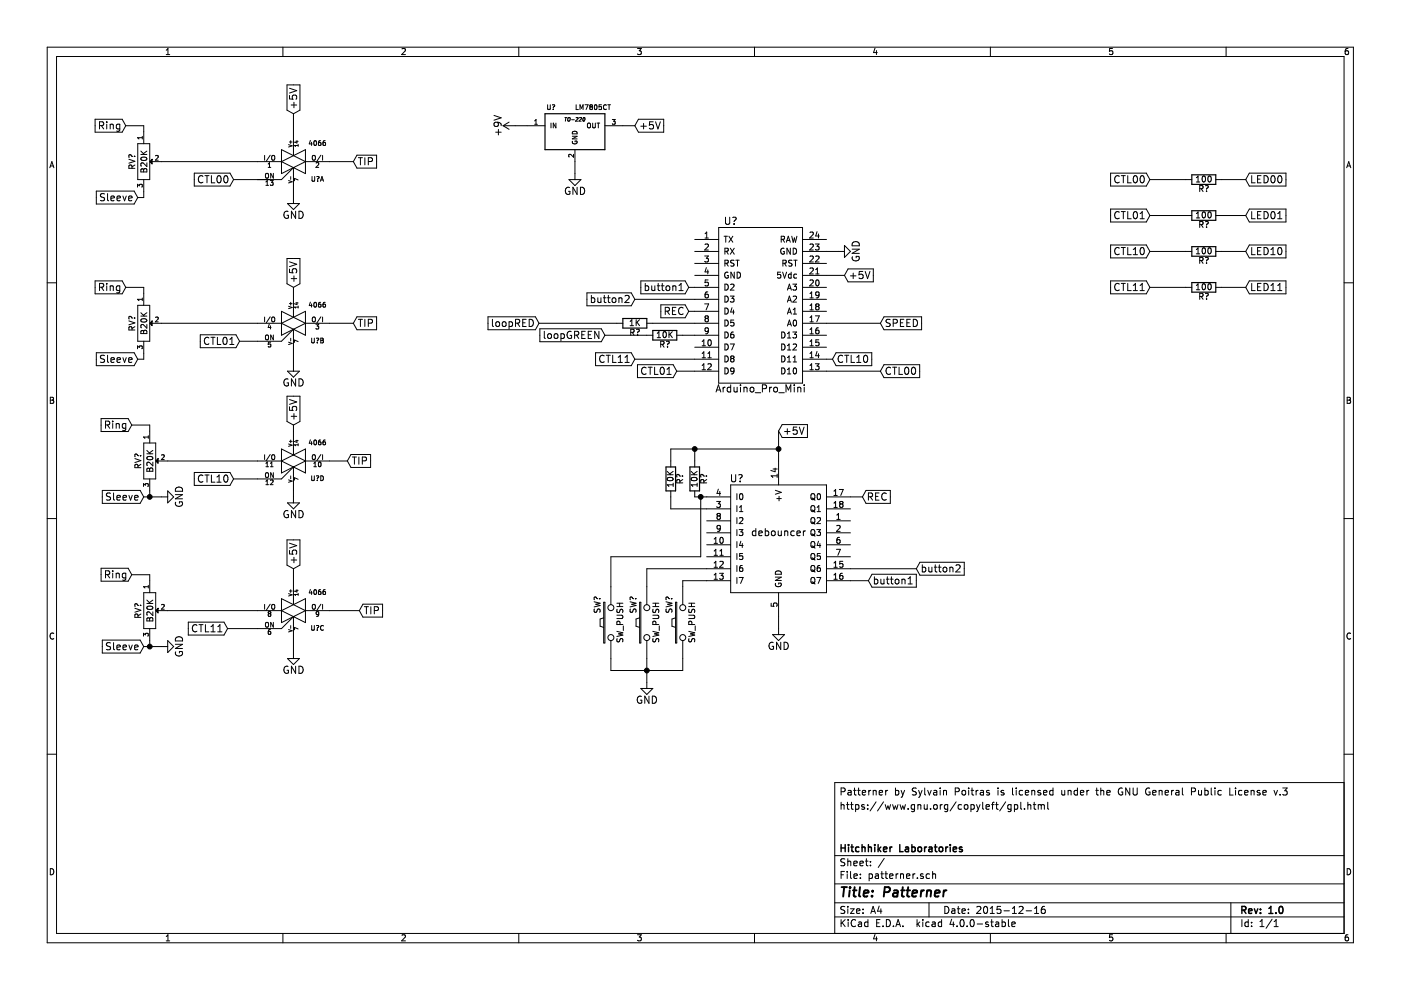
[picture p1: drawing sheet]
<svg xmlns="http://www.w3.org/2000/svg" width="297mm" height="210mm" viewBox="0 0 297 210" stroke-linecap="round" stroke-linejoin="round" font-family="sans-serif">
<g fill="none" stroke="#000" stroke-width=".21">
<path d="M10 10h276.9v190h-276.9zM12 12h273v186h-273zM35.2 11.6h.8M35.2 10.6l.4-.3v1.3M60 10v2M60.8 18h2.8v5.4l-1.4 .7-1.4-.7zM61.4 18.7l1.5 .5-1.5 .5M85.2 10.4l.5-.1 .3 .3-.8 1h.8M110 10v2M135.2 10.3h.8l-.5 .5h.3l.2 .2-.1 .5-.2 .1-.5-.1M160 10v2M185.5 10.2l-.3 .9h.8"/>
<path d="M185.8 10.7v.9M210 10v2M235.9 10.3h-.6l-.1 .6 .6-.1 .2 .5-.3 .3-.5-.1M260 10v2M285.8 10.3h-.4l-.2 .3v.7l.2 .3 .5-.1v-.5l-.1-.2h-.4l-.2 .2M10.6 35.6l.4-1.3 .4 1.3M10.7 35.2h.6M20.2 25.3h5.7l.8 1.4-.8 1.3h-5.7zM21.1 26.6h.7l.2-.3-.1-.3-.2-.2h-.6v1.6M21.5 26.6l.5 .8M22.6 25.8v.2M22.6 26.3v1.1"/>
<path d="M23.4 26.3v1.1M23.4 26.5v-.1a.36 .36 0 0 1 .6 .2v.8M25.4 26.4l-.4-.1-.3 .3 .1 .7h.6M25.4 26.3v1.3l-.3 .3-.4-.1M26.7 26.7h3.8v3.8M27.3 33.8l1.3 .4-1.3 .4M28 35.7l-.1-.6-.5-.1-.1 .7h1.3M28.1 33.2h-.1a.41 .41 0 0 0-.7-.2l.1 .4M28.5 33.2h.1M28.6 35l-.6 .4M29.2 39.7v-.6l.3 .3 .1-.3h.5v.6M29.2 30.5h2.5v7.6h-2.5z"/>
<path d="M29.9 32.8h1.2M29.9 32l.7 .8M29.9 33.5a.76 .76 0 0 1 1.2 .3 .74 .74 0 0 1-1.2-.2zM30 35.9l.2-.1 .2 .2 .2-.2h.4l.1 .7h-1.2zM30.2 28.9v.6M30.2 29.2h-1l.3 .3M30.4 36v.5M30.5 38.1v3.8h-1.3M31.1 34.5v.8l-.9-.8-.3 .3 .1 .4M31.1 32l-.7 .6M32.3 34.3h27.4M33 33.1l.4-.1 .1 .3-.6 .7h.6"/>
<path d="M41.2 36.7h7.6l.7 1.4-.7 1.4h-7.6zM43 37.4a.72 .72 0 0 0-1 .5 .72 .72 0 0 0 .7 .9l.3-.2M43.5 37.3h.8M43.9 37.3v1.5M44.8 37.3v1.5h.8M46.1 37.4l.3-.1a.81 .81 0 0 1 .5 .7 .81 .81 0 0 1-.5 .8l-.3-.2-.1-.4zM47.7 37.3h.1a.81 .81 0 0 1 .5 .7 .81 .81 0 0 1-.5 .8 .98 .98 0 0 1-.1-1.5zM56.1 33v1M56.4 39.3h.5M56.4 38.6l.3-.3v1M56.4 36.8h.3l.2 .1v.6l-.2 .3-.4-.2zM56.9 35.5h.5"/>
<path d="M56.9 34.8l.2-.3v1M57.3 32.9l-.9 1.3M57.3 38.3h.6l-.3 .4 .3 .1v.4h-.6M57.7 33h.3l.2 .1 .1 .5-.3 .4-.4-.2zM58 36.8v1l-.6-1v1M59.7 34.3l5.1-2.6v5.1zM59.7 31.7l5.1 2.6-5.1 2.5zM61.2 38.3l.7 .3-.7 .2M61.2 30.7l.7 .2-.7 .3M61.4 30.1h.5M61.4 20.2v.8l.7 .1-.1-.3v-.5l.6-.1 .3 .3-.1 .6M61.6 29.8v.6"/>
<path d="M61.6 37.5v.5M61.7 22.3h1.2M62.2 35.6h.1M62.2 35.6l-2.5 2.5h-10.2M62.2 24.1v8.9M62.2 35.6v7.6M62.3 21.7v1.2M62.7 30h.5M63 29.9v.4l-.6-.2M63.2 38.2l-.8-.4v.5M63.2 30.6v.5M63.2 30.9h-.8l.3 .2"/>
<path d="M64.8 34.3h10.1M65.8 29.8l-.2 .7h.6M66.1 30.2v.7M66.2 37.4v.8l.1 .2 .4-.2v-.8M66.3 33h.3l.2 .1 .1 .5-.3 .4-.3-.2zM66.6 29.9l.2-.1a.49 .49 0 0 1 .3 .6 .49 .49 0 0 1-.4 .4l-.2-.3zM67 34.6l.4-.1 .2 .3-.6 .7h.6M67.2 37.5l.3-.1a.34 .34 0 0 1-.2 .6v.1M67.3 38.3v.1M67.9 38.4l.4-1 .3 1M68 29.8l-.4 .1-.1 .8 .2 .2 .3-.1v-.5l-.3-.1-.2 .2M68 32.9l-.8 1.3"/>
<path d="M68 38.2h.5M68.4 33v1M68.9 29.8l-.3 .1-.1 .8 .1 .2 .4-.1-.1-.5-.3-.1-.1 .2M75.7 32.9h4.1v2.8h-4.1l-.8-1.4zM76 33.4h.8M76.4 33.4v1.6M77.4 33.4v1.6M78.1 34.3l.7-.1 .2-.2-.1-.4-.2-.2h-.6v1.6M104.7 24.5l1.6 .5-1.6 .5M105.1 28h1.2M105.4 25.9l.3 .3v.3l-.3 .3-.5-.1-.2-.5a.96 .96 0 0 1 1.6 .2v.3M105.7 27.5v1.1"/>
<path d="M106.7 26.7h8.9M106.7 26.7l1.2 .7M107.9 25.9l-1.2 .8M113.4 26.4h.5M113.4 25.6l.2-.3v1.1M116.1 22.2v.8l.2 .2 .4-.2v-.8M116.8 26.1v1M117.1 22.3l.4-.1a.34 .34 0 0 1-.2 .6v.1M117.3 23.1v.1M117.9 26.1v1l-.6-1v1M119.8 24.9h.4M120 24.9l-.1 .8"/>
<path d="M120.4 25l.4-.1a.44 .44 0 0 1 .1 .5 .44 .44 0 0 1-.4 .3l-.1-.3zM120.6 38.1h2.6l-1.3 1.3zM120.8 39.8a.71 .71 0 0 0-.9 .7 .71 .71 0 0 0 .9 .7v-.6h-.3M121.2 25.4h.6M121.3 28.9h1.1l-1.1 .6h1.1M121.4 30a.45 .45 0 0 0 .5 .5 .45 .45 0 0 0 .4-.6h-.4v.2M121.4 28a.55 .55 0 0 1 .6-.1 .55 .55 0 0 1 .4 .5h-1.1zM121.6 32.7v.6l-.7-.6-.3 .2 .1 .4M121.9 31.7v6.4M122.2 22.2v1h.4M122.2 25h.3l.1 .1-.6 .6h.5M122.2 25h.1"/>
<path d="M122.4 39.7v1.5l-.9-1.5v1.5M122.9 25h.3l.1 .1-.6 .6h.5M123 23.2v-1l.3 .8 .3-.8v1M123.1 39.7a.77 .77 0 0 1 .9 .8 .77 .77 0 0 1-.9 .7zM123.7 25l.1-.1a.35 .35 0 0 1 .2 .5 .35 .35 0 0 1-.4 .2zM124 25h.1M124 22.2h.7l-.4 1M124.7 26.2l.3-.1 .2 .2v.5l-.2 .3-.4-.1zM125.2 22.7l-.2 .2 .2 .3 .4-.1v-.3l-.2-.1M125.2 22.7l-.2-.2 .2-.3 .4 .1-.2 .4M125.2 22.7h.2M125.7 26.1v.8l.1 .2 .4-.2v-.8"/>
<path d="M126.1 22.3l.1-.1a.49 .49 0 0 1 .4 .5 .49 .49 0 0 1-.5 .5l-.1-.3zM126.6 26.1h.6M126.9 26.1v1M127.5 22.2h-.5v.5h.5v.4h-.5M128.2 26.7h6.4M128.6 22.3a.44 .44 0 0 0-.7 .4 .44 .44 0 0 0 .7 .4M128.9 22.2h.5M129.1 22.2v1M129.8 25.3h.6l-.3 .4 .3 .1v.5h-.6M135.4 25.3h5.3v2.7h-5.3l-.8-1.3zM135.9 26.8h1.1M136.5 26.2v1.2"/>
<path d="M138.5 25.8h-.8v.8l.2-.2 .5 .1 .2 .6-.3 .3-.6-.2M139 25.8l.5 1.6 .5-1.6M235.5 36.7h7.5l.8 1.4-.8 1.4h-7.5zM237.3 37.4a.72 .72 0 0 0-1 .5 .72 .72 0 0 0 .7 .9l.3-.2M237.7 37.3h.9M238.2 37.3v1.5M239.1 37.3v1.5h.7M240.4 37.4l.3-.1a.81 .81 0 0 1 .5 .7 .81 .81 0 0 1-.5 .8l-.3-.2-.1-.4zM241.9 37.4l.2-.1a.81 .81 0 0 1 .5 .7 .81 .81 0 0 1-.5 .8l-.2-.2-.2-.4zM243.8 38.1h8.9M253.7 37.7l.3-.4v1.3M253.7 38.6h.7"/>
<path d="M255 37.4l.2-.1a.67 .67 0 0 1 .4 .7 .67 .67 0 0 1-.4 .6l-.3-.5zM255.6 39.4h.4a.41 .41 0 0 1-.2 .7v.1M256.2 37.4l.2-.1a.67 .67 0 0 1 .4 .7 .67 .67 0 0 1-.4 .6l-.3-.5zM257.8 38.1h6.3M264.9 36.7h7.8v2.8h-7.8l-.8-1.4zM265.4 37.3v1.5h.7M266.6 38h.5M267.4 37.3h-.8v1.5h.8M268 37.3a.77 .77 0 0 1 .9 .7 .77 .77 0 0 1-.9 .8zM269.6 37.4l.2-.1a.81 .81 0 0 1 .6 .7 .81 .81 0 0 1-.6 .8l-.2-.2-.1-.4zM271.1 37.3h.2a.81 .81 0 0 1 .5 .7 .81 .81 0 0 1-.5 .8 .98 .98 0 0 1-.2-1.5zM285.5 35.6l.5-1.3 .4 1.3"/>
<path d="M285.7 35.2h.6M10 60h2M20.2 59.6h5.7l.8 1.4-.8 1.3h-5.7zM20.4 40.5h8l.8 1.4-.8 1.4h-8zM22.2 41.1h-.6l-.3 .3 .1 .3 .7 .3v.4l-.2 .2-.6-.1M22.8 41.1v1.3l.2 .2M23.5 42.1l.8-.2-.1-.3h-.5l-.2 .2 .1 .7h.6M24.8 42.1l.7-.2v-.3h-.5l-.2 .2 .1 .7h.6M26.1 41.6l.3 1 .4-1M27.3 42.1l.7-.2-.1-.3h-.4l-.2 .2 .1 .7h.5M60.8 54.8h2.8v5.4l-1.4 .8-1.4-.8zM61 43.2h2.5l-1.3 1.2z"/>
<path d="M61.1 44.9a.71 .71 0 0 0-.9 .7 .71 .71 0 0 0 .9 .6l.1-.5h-.4M61.4 57.1v.7l.7 .1-.1-.3v-.5l.6-.1 .3 .3-.1 .6M61.4 55.5l1.5 .5-1.5 .6M61.7 59.1h1.2M62.3 58.5v1.2M62.7 44.8v1.5l-.9-1.5v1.5M63.4 44.8a.77 .77 0 0 1 .9 .8 .77 .77 0 0 1-.9 .7zM135.9 59.6h9.4l.7 1.4-.7 1.3h-9.4zM147.3 50.8h5.1M147.3 53.3h5.1M147.3 55.9h5.1M147.3 58.4h5.1"/>
<path d="M149.4 54.3h.8l-.4 .5 .3 .1v.5l-.1 .2-.6-.2M149.5 50.5h.7M149.5 49.6l.3-.4v1.3M149.5 51.9l.5-.1 .2 .3-.8 .9h.8M149.8 56.8l-.3 .9h.7M150.1 57.2v.9M150.1 59.4h-.6v.6h.6v.5l-.1 .1-.5-.1M152.4 48.3h17.8v33h-17.8zM153.5 50.1h.7M153.7 53.3l.6-.1 .1-.5-.7-.1v1.3M153.7 55.8h.6l.1-.5-.7-.1v1.3M153.8 46.1v1.2l.3 .3h.3l.3-.3v-1.2"/>
<path d="M153.9 50.1v1.3M154 53.3l.4 .6M154 55.8l.4 .7M154.4 57.8a.59 .59 0 0 0-.8 .5 .59 .59 0 0 0 .8 .6v-.5h-.2M154.5 50.1l.9 1.3M154.8 52.6l.9 1.3M155.3 46.1h.6a.5 .5 0 0 1-.2 .8v.1M155.4 50.1l-.9 1.3M155.6 55.2h-.6v.5a.54 .54 0 0 1 .6 .6l-.2 .2-.5-.1M155.7 47.4v.2M155.7 52.6l-.9 1.3M155.7 57.7v1.3l-.7-1.3v1.3"/>
<path d="M156 55.2h.7M156.3 57.7a.64 .64 0 0 1 .7 .7 .64 .64 0 0 1-.7 .6zM156.4 55.2v1.3M165.5 57.7h-.6l-.1 .6h.7v.6l-.2 .1-.5-.1M165.6 50.8l.6-.1 .1-.5-.7-.1v1.3M165.9 57.7l.4 1.3 .5-1.3M165.9 50.8l.4 .6M166 55.8h.6v-.5l-.6-.1v1.3M166.2 52.7a.59 .59 0 0 0-.7 .6 .59 .59 0 0 0 .7 .5l.1-.4h-.2M166.3 55.8l.4 .7M166.7 51.4l.4-1.3 .5 1.3M166.9 51h.5"/>
<path d="M167.6 52.6v1.3l-.7-1.3v1.3M167.7 58.2l-.3-.1-.2 .3 .1 .5h.4M167.7 57.7v1.3M167.9 50.1l.3 1.3 .2-.9 .3 .9 .3-1.3M167.9 55.2h-.6v.5a.54 .54 0 0 1 .6 .6l-.2 .2-.5-.1M168.2 52.6a.64 .64 0 0 1 .7 .7 .64 .64 0 0 1-.7 .6zM168.3 55.2h.7M168.7 55.2v1.3M168.9 58.2l-.4-.1-.2 .3 .1 .5h.5M170.2 50.8h5M170.2 53.3h8.8M170.2 55.9h5"/>
<path d="M170.2 58.4h8.8M171.7 59.5l.5-.1 .2 .3-.7 .9h.7M171.7 49.3l.5-.1 .2 .4-.7 .9h.7M171.7 51.9l.5-.1 .2 .3-.7 .9h.7M171.7 54.4l.5-.1 .2 .4-.7 .9h.7M171.7 56.9l.5-.1 .2 .4-.7 .9h.7M172.9 51.8h.8l-.5 .4 .4 .1v.6l-.2 .1-.5-.1M172.9 54.4l.5-.1 .3 .4-.8 .9h.8M172.9 58.1h.8M172.9 57.2l.4-.4v1.3M173 59.5l.2-.1a.67 .67 0 0 1 .5 .6 .67 .67 0 0 1-.5 .6l-.3-.4zM173.2 49.1l-.3 1h.8"/>
<path d="M173.5 49.6v.9M179 52.1l1.3 1.2-1.3 1.3zM179.8 57h5.4v2.8h-5.4l-.8-1.4zM180.3 58.5h1.2M180.7 52.8h1.5l-1.5 .9h1.5M180.7 51.6a.81 .81 0 0 1 1-.3 .81 .81 0 0 1 .5 .8h-1.5zM180.7 54.4a.71 .71 0 0 0 .7 .9 .71 .71 0 0 0 .7-.9h-.6v.3M180.9 57.9v1.2M182.9 57.6h-.7l-.1 .7 .2-.1h.6l.1 .6-.3 .3-.6-.2M183.4 57.6l.5 1.5 .6-1.5M235.5 59.6h7.5l.8 1.4-.8 1.3h-7.5zM235.5 44.3h7.5l.8 1.4-.8 1.4h-7.5z"/>
<path d="M235.5 52h7.5l.8 1.3-.8 1.4h-7.5zM237.3 52.6a.72 .72 0 0 0-1 .5 .72 .72 0 0 0 .7 .9l.3-.1M237.3 45a.72 .72 0 0 0-1 .5 .72 .72 0 0 0 .7 .9l.3-.2M237.7 44.9h.9M237.7 52.5h.9M238.2 44.9v1.5M238.2 52.5v1.5M239.1 44.9v1.5h.7M239.1 52.5v1.5h.7M240.3 54h.9M240.3 52.9l.4-.4v1.5M240.4 45l.3-.1a.81 .81 0 0 1 .5 .7 .81 .81 0 0 1-.5 .8l-.3-.2-.1-.4z"/>
<path d="M241.7 46.4h.9M241.7 45.3l.5-.4v1.5M241.9 52.6l.2-.1a.81 .81 0 0 1 .5 .8 .81 .81 0 0 1-.5 .7l-.2-.1-.2-.5zM243.8 53.3h8.9M243.8 45.7h8.9M253.7 52.9l.3-.3v1.2M253.7 45.3l.3-.3v1.2M253.7 53.8h.7M253.7 46.2h.7M254.4 40l.6-.1v-.4l-.6-.1v1.2M254.4 47.6h.6v-.5l-.6-.1v1.3M254.4 55.3l.6-.1v-.5l-.6-.1v1.3"/>
<path d="M254.7 55.3l.4 .6M254.7 47.6l.4 .7M254.7 40l.4 .6M255 45.1l.2-.1a.67 .67 0 0 1 .4 .6 .67 .67 0 0 1-.4 .6l-.3-.5zM255 52.7l.2-.1a.67 .67 0 0 1 .4 .6 .67 .67 0 0 1-.4 .6l-.3-.4zM255.6 47h.4a.41 .41 0 0 1-.2 .7v.1M255.6 54.7l.4-.1a.41 .41 0 0 1-.2 .7v.1M255.8 40.5v.1M255.8 48.1v.2M255.8 55.7v.2M256.2 45.1l.2-.1a.67 .67 0 0 1 .4 .6 .67 .67 0 0 1-.4 .6l-.3-.5zM256.2 52.7l.2-.1a.67 .67 0 0 1 .4 .6 .67 .67 0 0 1-.4 .6l-.3-.4z"/>
<path d="M257.8 53.3h6.3M257.8 45.7h6.3M264.9 59.6h7.8v2.7h-7.8l-.8-1.3zM264.9 44.3h7.8v2.8h-7.8l-.8-1.4zM264.9 52h7.8v2.7h-7.8l-.8-1.4zM265.4 44.9v1.5h.7M265.4 52.5v1.5h.7M266.6 45.6h.5M266.6 53.2h.5M267.4 44.9h-.8v1.5h.8M267.4 52.5h-.8v1.5h.8M268 44.9a.77 .77 0 0 1 .9 .7 .77 .77 0 0 1-.9 .8z"/>
<path d="M268 52.5a.77 .77 0 0 1 .9 .8 .77 .77 0 0 1-.9 .7zM269.5 54h.8M269.5 52.9l.4-.4v1.5M269.6 45l.2-.1a.81 .81 0 0 1 .6 .7 .81 .81 0 0 1-.6 .8l-.2-.2-.1-.4zM270.9 46.4h.9M270.9 45.3l.5-.4v1.5M271.1 52.6l.2-.1a.81 .81 0 0 1 .5 .8 .81 .81 0 0 1-.5 .7 .98 .98 0 0 1-.2-1.4zM285 60h1.9M20.4 74.8h8l.8 1.4-.8 1.4h-8zM21.1 60.9l.7-.1 .2-.2-.1-.3-.2-.2h-.6v1.5M21.5 60.9l.5 .7M22.2 75.4l-.6-.1-.3 .4 .1 .3 .7 .3v.4l-.2 .2-.6-.1"/>
<path d="M22.6 60.1v.2M22.6 60.6v1M22.8 75.3v1.4l.2 .2M23.4 60.6v1M23.4 60.8v-.1a.36 .36 0 0 1 .6 .1v.8M23.5 76.4l.8-.2-.1-.3h-.5l-.2 .2 .1 .7h.6M24.8 76.4l.7-.2v-.3h-.5l-.2 .2 .1 .7h.6M25.4 60.7l-.4-.1-.3 .3 .1 .7h.6M25.4 60.6v1.3l-.3 .2h-.4M26.1 75.9l.3 1 .4-1M26.7 61h3.8v3.8M27.3 76.4l.7-.2-.1-.3h-.4l-.2 .2 .1 .7h.5"/>
<path d="M27.3 68.1l1.3 .4-1.3 .4M28 70l-.1-.6-.5-.1-.1 .7h1.3M28.1 67.5h-.1a.41 .41 0 0 0-.7-.2l.1 .4M28.5 67.5h.1M28.6 69.3l-.6 .4M29.2 74v-.6l.3 .3 .1-.3h.5v.6M29.2 64.8h2.5v7.6h-2.5zM29.9 67h1.2M29.9 66.3l.7 .7M29.9 67.8a.76 .76 0 0 1 1.2 .2 .74 .74 0 0 1-1.2-.1zM30 70.1h.2l.2 .2 .2-.2h.4l.1 .7h-1.2zM30.2 63.2v.6"/>
<path d="M30.2 63.5h-1l.3 .3M30.4 70.3v.5M30.5 72.4v3.8h-1.3M31.1 68.8v.8l-.9-.8-.3 .3 .1 .4M31.1 66.3l-.7 .6M32.3 68.6h27.4M33 67.3l.4-.1 .1 .4-.6 .7h.6M42.5 71h7.5l.8 1.4-.8 1.3h-7.5zM44.3 71.7a.72 .72 0 0 0-1 .5 .72 .72 0 0 0 .7 .9l.3-.2M44.7 71.5h.9M45.2 71.5v1.6M46.1 71.5v1.6h.7"/>
<path d="M47.4 71.7l.2-.2a.81 .81 0 0 1 .6 .8 .81 .81 0 0 1-.6 .8l-.2-.2-.1-.4zM48.7 73.1h.9M48.7 72l.5-.5v1.6M56.1 67.2v1.1M56.4 71.1h.3l.2 .1v.5l-.2 .4-.4-.2zM57.1 68.7l-.2 .8h.6M57.3 67.2l-.9 1.3M57.3 69.1v.7M57.4 72.6h-.5v.5l.4-.1 .1 .5h-.5M57.7 67.3l.3-.1 .2 .2 .1 .5-.3 .4-.4-.2zM58 71.1v1l-.6-1v1M59.7 68.6l5.1-2.6v5.1z"/>
<path d="M59.7 66l5.1 2.6-5.1 2.5zM61 78.7h2.5l-1.3 1.3zM61.2 72.6l.7 .2-.7 .3M61.2 65l.7 .2-.7 .3M61.4 64.4h.5M61.6 64.1v.6M61.6 71.7v.6M62.2 69.8h.1M62.2 69.8l-2.5 2.6h-8.9M62.2 61v6.3M62.2 69.8v8.9M62.7 64.3h.5"/>
<path d="M63 64.2v.4l-.6-.2M63.2 72.5l-.8-.4v.5M63.2 64.9v.4M63.2 65.1h-.8l.3 .2M64.8 68.6h10.1M65.8 64.1l-.2 .7h.6M66.1 64.5v.6M66.1 71.7v.8l.2 .2 .3-.2v-.8M66.3 67.3l.3-.1 .2 .2 .1 .5-.3 .4-.3-.2zM66.7 64.2l.1-.1a.49 .49 0 0 1 .3 .5 .49 .49 0 0 1-.4 .5l-.2-.3zM67 68.8h.6l-.4 .4 .4 .1v.4h-.6M67.1 71.8l.3-.1a.34 .34 0 0 1-.1 .6v.1"/>
<path d="M67.3 72.6v.1M68 64.1l-.4 .1-.1 .7 .2 .2 .3-.1v-.4l-.3-.1-.2 .2M68 71.7l.5 .1-.2 .4 .3 .3-.2 .2h-.4zM68 72.2h.3M68 67.2l-.8 1.3M68.4 67.2v1.1M68.9 64.1l-.3 .1-.1 .7 .1 .2 .4-.1-.1-.4-.3-.1-.1 .2M75.7 67.2h4.1v2.7h-4.1l-.8-1.3zM76 67.7h.8M76.4 67.7v1.6M77.4 67.7v1.6M78.1 68.5h.7l.2-.3-.1-.3-.2-.2h-.6v1.6"/>
<path d="M103.5 67.2h10l.8 1.4-.8 1.3h-10zM104.4 67.7v1.4l.2 .2M105.2 68.4l.2-.2 .5 .2v.6l-.1 .2-.4 .1-.2-.2zM106.6 68.4l.2-.2 .4 .2 .1 .6-.2 .2-.3 .1-.2-.2zM107.9 68.3l.5-.1 .3 .3-.2 .7h-.6M107.9 68.2v1.6M109.3 68.5h.7l.2-.3-.1-.3-.2-.2h-.6v1.6M109.7 68.5l.5 .8M110.8 68.5h.5M111.6 67.7h-.8v1.6h.8M112.2 67.7a.77 .77 0 0 1 .9 .8 .77 .77 0 0 1-.9 .8zM114.3 68.6h17.8"/>
<path d="M114.5 69.7h13l.7 1.4-.7 1.4h-13zM115.4 70.3v1.3l.2 .2M116.2 70.9l.2-.1 .4 .1 .1 .6-.1 .2-.4 .1-.2-.2zM117.6 70.9l.2-.1 .4 .1 .1 .6-.2 .2-.3 .1-.2-.2zM118.9 70.9l.5-.1 .3 .3-.2 .6h-.6M118.9 70.8v1.5M121.1 70.3a.71 .71 0 0 0-.9 .7 .71 .71 0 0 0 .9 .7l.1-.6h-.3M121.8 71.1l.8-.1 .1-.2-.1-.4-.2-.1h-.6v1.5M122.2 71.1l.5 .7M123.3 71h.6M124.1 70.3h-.8v1.5h.8M124.4 62.1h9.4l.8 1.4-.8 1.4h-9.4z"/>
<path d="M124.7 71h.5M125.4 63.2h.4l.3 .3-.1 .6h-.6M125.4 62.7v1.5M125.5 70.3h-.8v1.5h.8M126.3 74.8h7.5l.8 1.4-.8 1.4h-7.5zM126.8 63.2v.9l.4 .1 .2-.2M127 70.3v1.5l-.9-1.5v1.5M127.4 63.2v1M127.9 63.2h.6M128.1 75.5a.72 .72 0 0 0-1 .5 .72 .72 0 0 0 .7 .9l.3-.2M128.1 62.7v1.3l.4 .2M128.2 71.1h10.2"/>
<path d="M128.5 75.3h.9M128.8 63.2h.6M129 75.3v1.6M129 62.7v1.3l.4 .2M129.8 63.3l.3-.1 .4 .1 .1 .6-.2 .2-.3 .1-.3-.2zM129.9 75.3v1.6h.7M131.1 76.9h.9M131.1 75.8l.4-.5v1.6M131.2 63.3l.1-.1a.36 .36 0 0 1 .6 .2v.8M131.2 63.2v1M132.5 76.9h.9M132.5 62.8l.6-.1 .3 .4-.9 1.1h.9"/>
<path d="M132.5 75.8l.5-.5v1.6M133.6 68.2l.4-.4v1.3M133.6 69.1h.7M133.7 70.5l.6-.1 .1-.5-.7-.1v1.3M134 70.5l.4 .6M134.6 63.5h17.8M134.6 76.2h17.8M134.9 67.8v1.3M135 69.9l.4-.1a.41 .41 0 0 1-.2 .7v.1M135.1 68.3l.5 .8M135.2 77.4h7.5l.8 1.3-.8 1.4h-7.5zM135.2 71v.1"/>
<path d="M135.6 67.8l-.7 .7M136.8 60.7l.4-.1 .3 .3-.1 .7h-.6M136.8 60.1v1.5M137 78a.72 .72 0 0 0-1 .5 .72 .72 0 0 0 .7 .9l.3-.1M137.1 68.6h15.3M137.4 77.9h.9M137.8 77.9v1.5M138.2 60.6l.1 1h.3l.2-.1M138.8 77.9v1.5h.7M138.8 60.6v1M139.3 60.6h.6M139.3 70.7l.4-.4v1.3"/>
<path d="M139.3 71.6h.8M139.6 60.1v1.3l.3 .2M140.1 73h.6v-.5l-.6-.1v1.2M140.1 64.7h5.2l.7 1.3-.7 1.4h-5.2zM140.2 78l.1-.1a.81 .81 0 0 1 .6 .8 .81 .81 0 0 1-.6 .7 .98 .98 0 0 1-.1-1.4zM140.2 60.6h.6M140.4 73l.4 .6M140.4 60.1v1.3l.4 .2M140.7 70.4l.1-.1a.67 .67 0 0 1 .5 .7 .67 .67 0 0 1-.5 .6l-.2-.5zM141 66l.8-.1 .1-.2v-.4l-.3-.1h-.6v1.5M141.3 60.8l.2-.2 .4 .2 .1 .6-.1 .2h-.4l-.2-.1zM141.3 72.4h.4a.41 .41 0 0 1-.2 .7v.1"/>
<path d="M141.4 78.3l.5-.4v1.5M141.4 79.4h.9M141.4 66l.5 .7M141.5 73.5v.1M141.8 70.3v1.3M142 70.9l.5 .7M142.5 70.3l-.7 .8M142.6 65.9h.5M142.6 60.8l.1-.1a.36 .36 0 0 1 .6 .1v.8M142.6 60.6v1M143.3 65.2h-.7v1.5h.7M143.5 78.7h8.9"/>
<path d="M143.5 71.1h8.9M143.9 61.6h.9M143.9 60.5l.5-.4v1.5M144.8 65.3a.72 .72 0 0 0-1 .5 .72 .72 0 0 0 .7 .9l.3-.1M146 61h6.4M146 66h6.4M147.3 73.6h5.1M148.9 73.3h.7M148.9 72.4l.3-.3v1.2M148.9 75l.3-.4v1.3M148.9 77.5l.3-.3v1.2M148.9 75.9h.7"/>
<path d="M148.9 78.4h.7M149.4 64.5h.8l-.5 1.2M149.7 67.5l-.2 .3v.3l.2 .2h.3l.2-.3-.1-.3-.1-.2M149.7 67.5l-.2-.2 .2-.3 .4 .1 .1 .2-.2 .2M149.7 67.5h.3M150.1 61.9l-.4 .1-.2 .2v.7l.2 .3 .4-.1v-.7h-.4l-.2 .2M150.1 77.3l.5-.1 .2 .3-.8 .9h.8M150.1 75.9h.7M150.1 75l.3-.4v1.3M150.2 72.2l.2-.1a.67 .67 0 0 1 .4 .6 .67 .67 0 0 1-.4 .6l-.3-.4zM150.2 70.1l-.2 .2-.4-.1-.1-.6 .5-.1 .2 .3-.1 .7-.3 .3h-.2M153.7 67.9a.64 .64 0 0 1 .7 .6 .64 .64 0 0 1-.7 .7z"/>
<path d="M153.7 73a.64 .64 0 0 1 .7 .6 .64 .64 0 0 1-.7 .6zM153.7 70.4a.64 .64 0 0 1 .7 .7 .64 .64 0 0 1-.7 .6zM153.7 60.3a.64 .64 0 0 1 .7 .6 .64 .64 0 0 1-.7 .6zM153.7 62.8a.64 .64 0 0 1 .7 .6 .64 .64 0 0 1-.7 .7zM153.7 65.3a.64 .64 0 0 1 .7 .7 .64 .64 0 0 1-.7 .6zM153.7 75.5a.64 .64 0 0 1 .7 .6 .64 .64 0 0 1-.7 .7zM153.7 78a.64 .64 0 0 1 .7 .7 .64 .64 0 0 1-.7 .6zM154.8 73h.9l-.6 1.2M154.8 62.8h.8l-.4 .5 .4 .1v.5l-.2 .2-.6-.2M154.9 60.4l.5-.1 .2 .3-.8 .9h.8M155.1 76l-.2-.2 .2-.3 .5 .1v.2l-.2 .2M155.1 76l-.2 .3 .1 .3 .1 .2h.3l.2-.3v-.3l-.2-.2"/>
<path d="M155.1 76h.3M155.2 65.3l-.3 .9h.8M155.5 70.4l-.4 .1-.1 .2-.1 .7 .2 .3 .5-.1-.1-.6-.4-.1-.2 .2M155.5 65.7v.9M155.6 67.9h-.6l-.1 .6h.7v.5l-.2 .2-.5-.2M155.6 78.6l-.2 .2h-.4v-.7l.4-.1 .2 .3v.7l-.3 .3h-.3M165.7 73a.64 .64 0 0 1 .8 .6 .64 .64 0 0 1-.8 .6zM165.7 70.4a.64 .64 0 0 1 .8 .7 .64 .64 0 0 1-.8 .6zM165.7 75.5a.64 .64 0 0 1 .8 .6 .64 .64 0 0 1-.8 .7zM165.7 78a.64 .64 0 0 1 .8 .7 .64 .64 0 0 1-.8 .6zM167 71.7h.7M167 74.2h.7"/>
<path d="M167 61.5l.4-1.2 .4 1.2M167 76.8h.7M167 79.3h.7M167 70.8l.3-.4v1.3M167 73.3l.3-.3v1.2M167 75.9l.3-.4v1.3M167 78.4l.3-.4v1.3M167 69.2l.4-1.3 .4 1.3M167 66.6l.4-1.3 .4 1.3M167 64.1l.4-1.3 .4 1.3M167.1 68.8h.6M167.1 61.2h.6"/>
<path d="M167.1 66.2h.6M167.1 63.7h.6M168.1 70.4h.8l-.4 .5 .3 .1v.6l-.1 .1-.6-.1M168.1 60.3h.8l-.4 .4 .3 .1v.6l-.1 .1-.6-.1M168.2 73.1l.5-.1 .2 .3-.8 .9h.8M168.2 62.9l.5-.1 .2 .4-.8 .9h.8M168.2 66.6h.7M168.2 76.8h.7M168.2 65.7l.3-.4v1.3M168.2 75.9l.3-.4v1.3M168.3 68l.2-.1a.67 .67 0 0 1 .4 .6 .67 .67 0 0 1-.4 .7l-.3-.5zM168.3 78.1l.2-.1a.67 .67 0 0 1 .4 .7 .67 .67 0 0 1-.4 .6l-.3-.5z"/>
<path d="M170.2 63.5h5M170.2 68.6h16.5M170.2 73.6h5M170.2 78.7h16.5M170.2 61h5M170.2 66h5M170.2 71.1h5M170.2 76.2h6.3M171.7 68.3h.7M171.7 73.3h.7M171.7 63.2h.7M171.7 70.8h.7"/>
<path d="M171.7 62.3l.4-.4v1.3M171.7 75.9h.7M171.7 78.4h.7M171.7 64.8l.4-.3v1.2M171.7 67.3l.4-.3v1.3M171.7 69.9l.4-.4v1.3M171.7 72.4l.4-.3v1.2M171.7 75l.4-.4v1.3M171.7 77.5l.4-.3v1.2M171.7 65.7h.7M172.9 67h.8l-.5 1.3M172.9 77.2h.8l-.5 .4 .4 .1v.6l-.2 .1-.5-.1"/>
<path d="M173.2 65l-.3-.2 .3-.3 .4 .1 .1 .2-.3 .2M173.2 65l-.3 .2 .1 .4 .2 .1h.2l.3-.2-.1-.4-.2-.1M173.2 65h.2M173.2 74.5l-.3 1h.8M173.5 69.5l-.3 .1-.2 .2-.1 .7 .3 .3 .4-.1-.1-.6-.3-.1-.3 .2M173.5 75v.9M173.6 72.1h-.6l-.1 .6h.7v.5l-.2 .1-.5-.1M173.7 62.4l-.3 .3-.4-.1v-.6l.4-.1 .3 .2-.1 .8-.3 .3h-.3M177.3 74.8h7.5v2.8h-7.5l-.8-1.4zM178.7 75.5a.72 .72 0 0 0-1.1 .5 .72 .72 0 0 0 .8 .9l.3-.2M179.1 75.3h.9M179.5 75.3v1.6"/>
<path d="M180.5 75.3v1.6h.7M181.6 76.9h.9M181.6 75.8l.5-.5v1.6M183.2 75.5l.3-.2a.81 .81 0 0 1 .5 .8 .81 .81 0 0 1-.5 .8l-.3-.2-.1-.4zM187.4 67.2h8v2.7h-8l-.7-1.3zM187.4 77.4h7.6v2.7h-7.6l-.7-1.4zM188.7 67.8l-.5-.1-.3 .3 .1 .4 .7 .3v.4l-.3 .2-.5-.1M188.8 78a.72 .72 0 0 0-1 .5 .72 .72 0 0 0 .7 .9l.3-.1M189.3 77.9h.8M189.4 68.5h.7l.2-.3-.1-.3-.2-.2h-.6v1.6M189.7 77.9v1.5M190.6 77.9v1.5h.8"/>
<path d="M190.9 68.5h.5M191.6 67.7h-.7v1.6h.7M191.9 78l.3-.1a.81 .81 0 0 1 .5 .8 .81 .81 0 0 1-.5 .7l-.3-.1-.1-.5zM192.3 68.5h.5M193 67.7h-.7v1.6h.7M193.4 78l.2-.1a.81 .81 0 0 1 .5 .8 .81 .81 0 0 1-.5 .7l-.2-.1-.2-.5zM193.6 67.7a.77 .77 0 0 1 .9 .8 .77 .77 0 0 1-.9 .8zM237.3 60.3a.72 .72 0 0 0-1 .5 .72 .72 0 0 0 .7 .8l.3-.1M237.7 60.1h.9M238.2 60.1v1.5M239.1 60.1v1.5h.7M240.3 61.6h.9"/>
<path d="M240.3 60.5l.4-.4v1.5M241.7 61.6h.9M241.7 60.5l.5-.4v1.5M243.8 61h8.9M253.7 61.5h.7M253.7 60.5l.3-.3v1.3M254.4 62.9l.6-.1v-.5l-.6-.1v1.3M254.7 62.9l.4 .6M255 60.3l.2-.1a.67 .67 0 0 1 .4 .6 .67 .67 0 0 1-.4 .7l-.3-.5zM255.6 62.3l.4-.1a.41 .41 0 0 1-.2 .7v.1M255.8 63.4v.1M256.2 60.3l.2-.1a.67 .67 0 0 1 .4 .6 .67 .67 0 0 1-.4 .7l-.3-.5z"/>
<path d="M257.8 61h6.3M265.4 60.1v1.5h.7M266.6 60.8h.5M267.4 60.1h-.8v1.5h.8M268 60.1a.77 .77 0 0 1 .9 .8 .77 .77 0 0 1-.9 .7zM269.5 61.6h.8M269.5 60.5l.4-.4v1.5M270.9 61.6h.9M270.9 60.5l.5-.4v1.5M10.7 84.3h.4l.3 .2-.3 .4 .3 .2-.2 .5h-.5zM10.7 84.9h.4M21.4 88.8h5.8l.7 1.4-.7 1.3h-5.8z"/>
<path d="M22.4 90.1h.7l.2-.3-.1-.3-.2-.2h-.6v1.5M22.8 90.1l.5 .7M23.9 89.3v.2M23.9 89.8v1M24.6 89.8v1M24.6 90l.1-.1a.36 .36 0 0 1 .6 .2v.7M26.7 89.9l-.5-.1-.3 .3 .2 .7h.6M26.7 89.8v1.3l-.3 .2h-.4M27.9 90.2h3.8v3.8M28.6 97.3l1.3 .4-1.3 .4M29.3 99.2l-.1-.6-.5-.1-.1 .7h1.3M29.4 96.7h-.1a.41 .41 0 0 0-.7-.2v.4"/>
<path d="M29.7 96.7h.2M29.9 98.5l-.6 .4M30.5 94h2.5v7.6h-2.5zM31.1 96.3h1.3M31.1 95.5l.7 .8M31.2 97a.76 .76 0 0 1 1.2 .2 .74 .74 0 0 1-1.3-.1zM31.2 99.3h.3l.2 .2 .1-.2h.5l.1 .7h-1.3zM31.4 92.4v.6M31.4 92.7h-1l.3 .3M31.7 99.5v.5M32.4 98v.8l-.9-.8-.4 .3 .1 .4M32.4 95.5l-.7 .6"/>
<path d="M33.5 97.8h26.2M34.3 96.6l.3-.1 .2 .3-.6 .7h.6M56.1 96.5v1M56.4 98.3l.3-.3v1M56.4 99h.5M57.3 96.4l-.9 1.3M57.3 98.3l.3-.3v1M57.3 99h.6M57.7 96.5h.3l.2 .1 .1 .5-.3 .4-.4-.2zM59.7 97.8l5.1-2.6v5.1zM59.7 95.2l5.1 2.6-5.1 2.5zM60.8 84h2.8v5.4l-1.4 .8-1.4-.8z"/>
<path d="M61.1 80.4a.71 .71 0 0 0-.9 .7 .71 .71 0 0 0 .9 .7l.1-.6h-.4M61.2 94.2l.7 .2-.7 .3M61.4 93.6h.5M61.4 86.3v.7l.7 .1-.1-.2v-.6l.6-.1 .3 .3-.1 .6M61.4 84.7l1.5 .6-1.5 .5M61.6 93.3v.6M61.7 88.3h1.2M62.2 99h.1M62.2 90.2v6.3M62.2 99v7.7M62.2 99l-2.5 2.6h-10.2M62.3 87.7v1.2"/>
<path d="M62.7 80.4v1.5l-.9-1.5v1.5M62.7 93.5h.5M63 93.4v.4l-.6-.2M63.2 94.1v.4M63.2 94.3h-.8l.3 .2M63.4 80.4a.77 .77 0 0 1 .9 .7 .77 .77 0 0 1-.9 .8zM64.8 97.8h8.8M65.8 93.3l-.2 .7h.6M66.1 93.7v.6M66.3 96.5h.3l.2 .1 .1 .5-.3 .4-.3-.2zM66.5 99h.6M66.5 98.3l.3-.3v1"/>
<path d="M66.7 93.4l.1-.1a.49 .49 0 0 1 .3 .6 .49 .49 0 0 1-.4 .4l-.2-.3zM67.6 98.1l.1-.1a.49 .49 0 0 1 .4 .5 .49 .49 0 0 1-.5 .4l-.1-.3zM68 93.3l-.4 .1-.1 .7 .2 .2 .3-.1v-.4l-.3-.1-.2 .2M68 96.4l-.8 1.3M68.4 96.5v1M68.9 93.3l-.3 .1-.1 .7 .1 .2 .4-.1-.1-.4-.3-.1-.1 .2M74.4 96.4h4.2v2.7h-4.2l-.8-1.3zM74.7 96.9h.9M75.1 96.9v1.6M76.1 96.9v1.6M76.8 97.7h.8l.1-.3-.1-.3-.2-.2h-.6v1.6M141.5 100l.7 .7"/>
<path d="M142.7 100l-.7 .5M146.5 100l.7 .7M147.3 95.2v3.8M147.8 100l-.7 .5M151.8 83.1l.5-1.5 .5 1.5M151.9 82.7h.8M153.3 82.1v1M153.7 82.1l-.4 .3M154.9 81.6v1.5M154.9 82.2l-.4-.1-.3 .3 .1 .7h.6M155.6 82.1l.1 1h.4l.2-.1M156.3 82.1v1"/>
<path d="M157 81.6v.2M157 82.1v1M157.7 82.3l.1-.1a.36 .36 0 0 1 .6 .2v.7M157.7 82.1v1M159.1 82.3l.2-.2 .5 .2v.6l-.1 .2h-.4l-.2-.1zM160.1 83.3h1.2M161.6 82.4h.8l.1-.3v-.3l-.3-.2h-.6v1.5M163.2 82.1v1M163.6 82.1l-.4 .3M163.9 99.5h.9M164.1 82.3l.2-.2 .5 .2v.6l-.1 .2h-.4l-.2-.1zM164.3 99.3v.8l-.9-.3"/>
<path d="M165.1 91.4v11.5M165.1 95.2h-22.9v3.8M165.1 83.3h1.2M165.8 90.1h5.4v2.7h-5.4l-.7-1.4zM166.3 91.5h1.2M166.6 83.1v-1.5l.6 1.1 .5-1.1v1.5M166.9 90.9v1.2M168.4 81.6v.2M168.4 82.1v1M169 90.6h-.8l-.1 .7 .3-.1h.5l.1 .6-.3 .3-.6-.1M169.1 82.3l.1-.1a.36 .36 0 0 1 .6 .2v.7M169.1 82.1v1"/>
<path d="M169.5 90.6l.5 1.5 .5-1.5M170.5 81.6v.2M170.5 82.1v1M285.6 84.3h.5l.2 .2-.2 .4 .3 .2-.3 .5h-.5zM285.6 84.9h.5M10 110h2M21.7 104h8l.8 1.4-.8 1.4h-8zM23.4 104.6h-.5l-.3 .3 .1 .3 .7 .3v.4l-.3 .2-.5-.1M24.1 104.6v1.3l.2 .2M24.8 105.6l.7-.2-.1-.3h-.4l-.2 .2 .1 .7h.5M26.1 105.6l.7-.2-.1-.3h-.4l-.2 .2 .1 .7h.5M27.3 105.1l.4 1 .3-1"/>
<path d="M28.5 105.6l.8-.2-.1-.3h-.4l-.3 .2 .1 .7h.6M30.4 103.2v-.6l.4 .3 .1-.3h.4v.6M30.5 105.4h5.1M31.7 101.6v3.8M35.6 104.1l1.2 1.3-1.2 1.3zM37.2 104.9h1.5l-1.5 .9h1.5M37.3 106.5a.71 .71 0 0 0 .6 .9 .71 .71 0 0 0 .7-.9l-.6-.1v.3M37.3 103.6a.81 .81 0 0 1 .9-.2 .81 .81 0 0 1 .5 .8h-1.5zM41.2 100.2h7.6l.7 1.4-.7 1.4h-7.6zM43 100.9a.72 .72 0 0 0-1 .5 .72 .72 0 0 0 .7 .9l.3-.2M43.5 100.7h.8M43.9 100.7v1.6"/>
<path d="M44.8 100.7v1.6h.8M46 102.3h.9M46 101.2l.4-.5v1.6M47.6 100.9l.2-.2a.81 .81 0 0 1 .5 .8 .81 .81 0 0 1-.5 .8l-.2-.2-.2-.4zM56.4 102.1l.3-.3v1M56.4 102.8h.5M56.4 100.3h.3l.2 .1v.5l-.2 .4-.4-.2zM57.3 101.9l.4-.1 .2 .3-.6 .7h.6M58 100.3v1l-.6-1v1M60.8 114.5h2.8v5.4l-1.4 .7-1.4-.7zM61 106.7h2.5l-1.3 1.2zM61.1 108.4a.71 .71 0 0 0-.9 .7 .71 .71 0 0 0 .9 .6l.1-.5h-.4"/>
<path d="M61.2 101.8l.7 .2-.7 .3M61.4 116.7v.8l.7 .1-.1-.3v-.5l.6-.1 .3 .3-.1 .6M61.4 115.2l1.5 .5-1.5 .5M61.6 100.9v.6M61.7 118.8h1.2M62.3 118.2v1.2M62.7 108.3v1.5l-.9-1.5v1.5M63.2 101.7l-.8-.4v.5M63.4 108.3a.77 .77 0 0 1 .9 .8 .77 .77 0 0 1-.9 .7zM66.1 100.9v.8l.2 .2 .3-.2v-.8M67.1 101l.3-.1a.34 .34 0 0 1-.1 .6v.1M67.3 101.8v.1"/>
<path d="M68 100.9a.51 .51 0 0 1 .6 .5 .51 .51 0 0 1-.6 .5zM141.5 100.7h1.2M141.5 101.4a.76 .76 0 0 1 1.2 .3 .74 .74 0 0 1-1.2-.1zM142.2 104.1v3.8h12.7M142.7 102.8h-1.2l.3 .4M142.7 102.5v.7M144.1 102.4v-.6h-.5l-.1 .6h1.3M144.3 101h-.1a.41 .41 0 0 0-.7-.2v.4M144.6 101h.2M144.8 101.7l-.7 .4M146.5 100.7h1.3M146.6 101.4a.76 .76 0 0 1 1.2 .3 .74 .74 0 0 1-1.3-.1z"/>
<path d="M147.3 104.1v1.3h7.6M147.8 102.8h-1.3l.4 .4M147.8 102.5v.7M148.6 105.4v12.7h-19.1v10.1M149.2 102.4v-.6h-.5l-.1 .6h1.2M149.4 101h-.1a.41 .41 0 0 0-.7-.2v.4M149.7 101h.1M149.8 110.5h5.1M149.8 113h5.1M149.8 115.6h5.1M149.8 118.1h5.1M149.8 101.7l-.6 .4"/>
<path d="M151.4 115.2h.7M151.4 114.3l.4-.3v1.2M151.4 116.9l.4-.4v1.3M151.4 119.4l.4-.3v1.2M151.4 117.8h.7M151.9 106.4h.8l-.4 .4 .4 .1v.6l-.2 .1-.6-.1M152.2 109.4l-.2 .3 .1 .3 .1 .2h.3l.2-.3v-.3l-.2-.2M152.2 109.4l-.2-.2 .2-.3 .5 .1v.2l-.2 .2M152.2 109.4h.3M152.3 103.7l-.3 1h.8M152.6 104.2v.9M152.6 119.2l.5-.1 .2 .3-.7 .9h.7"/>
<path d="M152.6 117.8h.7M152.6 116.9l.4-.4v1.3M152.7 112l-.2 .2-.4-.1v-.6l.4-.1 .2 .3v.7l-.3 .3h-.3M152.7 114.1l.2-.1a.67 .67 0 0 1 .5 .6 .67 .67 0 0 1-.5 .6l-.3-.4zM154.9 102.9h20.3v22.8h-20.3zM155.1 100.7v1.2l.3 .3h.3l.3-.3v-1.2M156.2 104.7v1.3M156.2 107.2v1.3M156.2 109.8v1.3M156.2 112.3v1.3M156.2 114.9v1.2M156.2 117.4v1.3"/>
<path d="M156.2 119.9v1.3M156.6 100.7h.5a.5 .5 0 0 1-.2 .8v.1M156.7 112.3h.8l-.4 .5 .4 .1v.6l-.2 .1-.6-.1M156.8 109.9l.5-.1 .2 .3-.8 1h.8M156.8 108.5h.7M156.8 107.6l.3-.4v1.3M156.9 104.8l.2-.1a.67 .67 0 0 1 .4 .6 .67 .67 0 0 1-.4 .7l-.3-.5zM156.9 102v.2M157.1 114.8l-.3 .9h.8M157.4 119.9l-.4 .1-.2 .2v.8l.2 .2 .5-.1-.1-.6-.4-.1-.2 .3M157.4 115.3v.8M157.5 117.4h-.7v.6h.7v.5l-.2 .2-.5-.2"/>
<path d="M160.2 112.1v1.5M160.2 112.7l-.4-.1-.3 .3 .2 .6h.5M160.9 113.1l.7-.1-.1-.3-.4-.1-.2 .2 .1 .7h.5M162.3 112.7l.4-.1 .3 .3-.2 .6h-.5M162.3 112.1v1.5M163.6 112.8l.3-.2 .4 .2 .1 .5-.2 .2-.3 .1-.3-.1zM164.4 104l1.3 .4-1.3 .4M164.7 105.7h1M164.8 100.9h-1.3l.4 .4M164.8 100.6v.7M165 112.6l.1 .9 .3 .1 .3-.1M165.2 105.3v.9"/>
<path d="M165.7 112.6v1M166.4 112.8v-.1a.36 .36 0 0 1 .6 .1v.8M166.4 112.6v1M168.4 112.7l-.4-.1-.3 .3 .1 .6h.6M169 113.1l.7-.1-.1-.3-.4-.1-.2 .2v.7h.6M170.3 112.6v1M170.8 112.6l-.5 .3M172 110l.2-.2h.4l.2 .8a.42 .42 0 0 1-.3 .4 .42 .42 0 0 1-.4 0l-.2-.4zM172 104.9l.2-.2 .4 .1 .2 .7a.42 .42 0 0 1-.3 .4 .42 .42 0 0 1-.4 0l-.2-.4zM172 107.4l.2-.2 .4 .1 .2 .8a.42 .42 0 0 1-.3 .4 .42 .42 0 0 1-.4-.1l-.2-.3zM172 112.5l.2-.2 .4 .1 .2 .8a.42 .42 0 0 1-.3 .3 .42 .42 0 0 1-.4 0l-.2-.3zM172 115l.2-.1h.4l.2 .8a.42 .42 0 0 1-.3 .4 .42 .42 0 0 1-.4 0l-.2-.4z"/>
<path d="M172 117.6l.2-.2 .4 .1 .2 .7a.42 .42 0 0 1-.3 .4 .42 .42 0 0 1-.4 0l-.2-.4zM172.2 110.8l.4 .2M172.2 113.3l.4 .2M172.2 115.8l.4 .3M172.2 118.4l.4 .2M172.2 105.7l.4 .2M172.2 108.2l.4 .2M172.6 111l.2 .2M172.6 113.5l.2 .2M172.6 116.1l.2 .1M172.6 118.6l.2 .2M172.6 105.9l.2 .2"/>
<path d="M172.6 108.4l.2 .2M173.2 112.3h.8l-.5 .5 .4 .1v.6l-.2 .1-.5-.1M173.3 109.9l.4-.1 .3 .3-.8 1h.8M173.3 108.5h.7M173.3 107.6l.3-.4v1.3M173.4 104.8l.1-.1a.67 .67 0 0 1 .5 .6 .67 .67 0 0 1-.5 .7l-.2-.5zM173.5 114.8l-.2 .9h.7M173.8 119.9l-.3 .1-.2 .2v.8l.2 .2 .4-.1-.1-.6-.3-.1-.2 .3M173.8 115.3v.8M173.9 117.4h-.6v.6h.6v.5l-.2 .2-.4-.2M175.2 105.4h7.7M175.2 110.5h5.1"/>
<path d="M175.2 113h5.1M175.2 107.9h5.1M175.2 115.6h5.1M175.2 118.1h5.1M176.8 107.6h.7M176.8 104.2l.4-.4v1.3M176.8 106.7l.4-.3v1.2M176.8 119.4l.4-.3v1.2M176.8 105.1h.7M177.3 116.5h.9l-.6 1.3M177.4 110.2h.7M177.4 109.3l.4-.4v1.3"/>
<path d="M177.4 111.5l.5-.1 .2 .4-.8 .9h.8M177.9 103.8h.9l-.5 1.3M178 114h-.4l-.1 .3-.1 .7 .2 .2 .5-.1-.1-.6h-.4l-.2 .2M178.3 106.9l-.3-.2 .3-.3 .4 .1v.2l-.2 .2M178.3 106.9l-.3 .2 .1 .4 .2 .1h.2l.2-.2v-.4l-.2-.1M178.3 106.9h.2M178.7 119.1h-.6l-.1 .5h.7v.6l-.2 .1-.5-.1M183.6 104h5.2v2.8h-5.2l-.7-1.4zM184.1 105.4l.8-.1 .1-.2-.1-.4-.2-.1h-.6v1.5M184.5 105.4l.5 .7M185.6 105.3h.6M186.4 104.6h-.8v1.5h.8"/>
<path d="M187.9 104.7a.72 .72 0 0 0-1 .5 .72 .72 0 0 0 .7 .9l.3-.2M195 119.3h9.4v2.7h-9.4l-.7-1.4zM195.5 119.8v1.5M198.3 119.8v1.3l.4 .2M199.2 119.8v1.3l.3 .2M202.7 119.9l.6-.1 .3 .4-1 1.1h1M285 110h1.9M11.4 134.4a.58 .58 0 0 0-.8 .5 .58 .58 0 0 0 .8 .5M21.4 120.5h5.8l.7 1.4-.7 1.4h-5.8zM21.7 135.8h8l.8 1.3-.8 1.4h-8zM22.4 121.9l.7-.1 .2-.2-.1-.4-.2-.1h-.6v1.5M22.8 121.9l.5 .7"/>
<path d="M23.4 136.4l-.5-.1-.3 .2v.4l.7 .3 .1 .3-.3 .3-.5-.1M23.9 121.1v.1M23.9 121.6v1M24.1 136.3v1.3l.2 .2M24.6 121.6v1M24.6 121.7l.1-.1a.36 .36 0 0 1 .6 .2v.8M24.8 137.3l.7-.1-.1-.3-.4-.1-.2 .2 .1 .7h.5M26.1 137.3l.7-.1-.1-.3-.4-.1-.2 .2 .1 .7h.5M26.7 121.6v1.2l-.3 .3-.4-.1M26.7 121.6h-.5l-.3 .3 .2 .6h.6M27.3 136.8l.4 1 .3-1M27.9 121.9h3.8v3.8"/>
<path d="M28.5 137.3l.8-.1-.1-.3-.4-.1-.3 .2 .1 .7h.6M28.6 129l1.3 .4-1.3 .4M29.3 130.9l-.1-.6h-.5l-.1 .6h1.3M29.4 128.4h-.1a.41 .41 0 0 0-.7-.2v.4M29.7 128.4h.2M29.9 130.2l-.6 .4M30.4 134.9v-.6l.4 .3 .1-.3h.4v.6M30.5 125.7h2.5v7.6h-2.5zM30.5 137.1h5.1M31.1 128h1.3M31.1 127.3l.7 .7M31.2 128.7a.76 .76 0 0 1 1.2 .3 .74 .74 0 0 1-1.3-.1z"/>
<path d="M31.2 131.1l.3-.1 .2 .3 .1-.3h.5l.1 .7h-1.3zM31.4 124.2v.5M31.4 124.4h-1l.3 .3M31.7 131.3v.4M31.7 133.3v3.8M32.4 129.8v.8l-.9-.8-.4 .2 .1 .5M32.4 127.3l-.7 .5M33.5 129.5h26.2M34.3 128.3l.3-.1 .2 .3-.6 .7h.6M35.6 135.9l1.2 1.2-1.2 1.3zM37.2 136.7h1.5l-1.5 .8h1.5M37.3 138.3a.71 .71 0 0 0 .6 .9 .71 .71 0 0 0 .7-.9l-.6-.1v.3"/>
<path d="M37.4 135.2a.79 .79 0 0 1 .9-.1 .79 .79 0 0 1 .4 .8h-1.5v-.3zM39.9 132h7.6l.8 1.3-.8 1.4h-7.6zM41.8 132.6a.72 .72 0 0 0-1.1 .5 .72 .72 0 0 0 .7 .9l.4-.1M42.2 132.5h.8M42.6 132.5v1.5M43.6 132.5v1.5h.7M44.7 132.9l.5-.4v1.5M44.7 134h.9M46.2 134h.9M46.2 132.9l.4-.4v1.5M56.1 128.2v1M56.4 132.1l.3-.1 .2 .2v.5l-.2 .3-.4-.1z"/>
<path d="M57 130.2l-.1-.2 .1-.3 .4 .1-.2 .4M57 130.2l-.1 .2 .1 .3 .4-.1v-.3l-.2-.1M57 130.2h.2M57.3 128.1l-.9 1.4M57.3 133.5l-.3 .1-.1 .7 .1 .2 .4-.1-.1-.4-.3-.1-.1 .2M57.7 128.2h.3l.2 .2 .1 .5-.3 .3-.4-.1zM58 132v1l-.6-1v1M59.7 129.5l5.1-2.5v5.1zM59.7 127l5.1 2.5-5.1 2.6zM61 139.7h2.5l-1.3 1.2zM61.2 133.5l.7 .3-.7 .2M61.2 125.9l.7 .3-.7 .2"/>
<path d="M61.4 125.4h.5M61.6 125.1v.6M61.6 132.7v.6M62.2 130.8h.1M62.2 120.6v7.6M62.2 130.8v8.9M62.2 130.8l-2.5 2.5h-11.4M62.7 125.2h.5M63 125.1v.5l-.6-.2M63.2 133.4l-.8-.3v.5M63.2 125.9v.4M63.2 126.1h-.8l.3 .2"/>
<path d="M64.8 129.5h11.4M65.8 125l-.2 .8h.6M66.1 125.4v.7M66.1 132.7v.8l.2 .2 .3-.2v-.8M66.3 128.2h.3l.2 .2 .1 .5-.3 .3-.3-.1zM66.6 125.2l.2-.1a.49 .49 0 0 1 .3 .5 .49 .49 0 0 1-.4 .4l-.2-.3zM67.1 132.7h.3a.34 .34 0 0 1-.1 .6M67.3 133.6v.1M67.6 130.2l-.2 .2-.3-.1v-.5l.3-.1 .2 .2v.6l-.5 .2M68 125.1l-.4 .1-.1 .7 .2 .2 .3-.1v-.5h-.3l-.2 .2M68 128.1l-.8 1.4M68.4 128.2v1"/>
<path d="M68.6 132.8a.44 .44 0 0 0-.6 .4 .44 .44 0 0 0 .6 .4M68.9 125.1l-.3 .1-.1 .7 .1 .2 .4-.1-.1-.5h-.3l-.1 .2M76.9 128.1h4.2v2.8h-4.2l-.7-1.4zM77.3 128.7h.8M77.7 128.7v1.5M78.6 128.7v1.5M79.4 129.5l.7-.1 .2-.2-.1-.4-.3-.1h-.5v1.5M126 127.6l1.2 .3-.9 .3 .9 .2-1.2 .3M126 129.2v.6h.4a.54 .54 0 0 1 .7-.6l.1 .2v.5M126.8 127h-.1a.41 .41 0 0 0-.7-.2v.4M127.1 127h.1M128 127.7h.2v8.7h-.2z"/>
<path d="M128 131l-.8 .3v1.5l.8 .3M129.5 135.9v6.3h15.3v-6.3M130.8 130.5h1l.3 .2v.3l-.3 .2h-1M130.8 128.7h1.3M130.8 127.9h1.3M130.8 133.9l1.3 .3-1 .2 1 .3-1.3 .3M130.8 135.4v.6l.5 .1a.54 .54 0 0 1 .6-.6l.2 .2-.1 .4M130.8 129.2v.6l.5 .1a.54 .54 0 0 1 .6-.6l.2 .1-.1 .5M131.4 127.9v.8M131.4 132.5v-.6l-.5-.1-.1 .7h1.3M132.2 132.8v.9M133.6 127.6l1.3 .3-1 .3 1 .2-1.3 .3"/>
<path d="M133.6 129.2v.6h.5a.54 .54 0 0 1 .6-.6l.2 .2-.1 .5M134.4 127h-.1a.41 .41 0 0 0-.7-.2v.4M134.7 127h.2M135.6 127.7h.3v8.7h-.3zM135.6 131l-.7 .3v1.5l.7 .3M137.1 135.9v10.1M138.4 130.5h1l.3 .2v.3l-.3 .2h-1M138.4 128.7h1.3M138.4 127.9h1.3M138.4 133.9l1.3 .3-.9 .2 .9 .3-1.3 .3M138.5 129.2v.6l.4 .1a.54 .54 0 0 1 .7-.6l.1 .1-.1 .5M138.5 135.4v.6l.4 .1a.54 .54 0 0 1 .7-.6l.1 .2-.1 .4"/>
<path d="M139 127.9v.8M139.1 132.5l-.1-.6-.5-.1-.1 .7h1.3M139.8 132.8v.9M141.2 127.6l1.3 .3-.9 .3 .9 .2-1.3 .3M141.3 129.2v.6h.4a.54 .54 0 0 1 .6-.6l.2 .2-.1 .5M142 127h-.1a.41 .41 0 0 0-.7-.2l.1 .4M142.3 127h.2M143.2 127.7h.3v8.7h-.3zM143.2 131l-.7 .3v1.5l.7 .3M146 130.5h1l.3 .2v.3l-.3 .2h-1M146 133.9l1.3 .3-.9 .2 .9 .3-1.3 .3M146 128.7h1.3"/>
<path d="M146 127.9h1.3M146.1 129.2v.6l.4 .1a.54 .54 0 0 1 .7-.6l.1 .1-.1 .5M146.1 135.4v.6l.4 .1a.54 .54 0 0 1 .7-.6l.1 .2-.1 .4M146.6 127.9v.8M146.7 132.5l-.1-.6-.5-.1-.1 .7h1.3M147.4 132.8v.9M151.4 122l.4-.4v1.3M151.4 120.3h.7M151.4 122.9h.7M152.6 121.6h.7l-.4 .5 .4 .1v.5l-.2 .2-.5-.2M154.9 120.6h-17.8v7.6M154.9 123.2h-10.1v5"/>
<path d="M156.2 122.5v1.3M156.7 122.5h.9l-.6 1.3M163.5 127.9v.7h.6v-.7h.5l.2 .2-.2 .5M163.8 134.6h2.5l-1.2 1.3zM163.9 136.3a.71 .71 0 0 0-.9 .7 .71 .71 0 0 0 .9 .7l.1-.6h-.3M164.4 122.4h1.3l-1.3 .7h1.3M164.4 123.7a.59 .59 0 0 0 .6 .7 .59 .59 0 0 0 .6-.7h-.5v.2M164.4 121.3a.69 .69 0 0 1 .8-.2 .69 .69 0 0 1 .5 .7h-1.3zM165.1 125.7v8.9M165.5 136.2v1.5l-.9-1.5v1.5M166.2 136.2a.77 .77 0 0 1 .9 .8 .77 .77 0 0 1-.9 .7zM172 120.1l.2-.2 .4 .1 .2 .8a.42 .42 0 0 1-.3 .4 .42 .42 0 0 1-.4-.1l-.2-.3z"/>
<path d="M172 122.7l.2-.2h.4l.2 .8a.42 .42 0 0 1-.3 .4 .42 .42 0 0 1-.4 0l-.2-.4zM172.2 120.9l.4 .2M172.2 123.4l.4 .3M172.6 121.1l.2 .2M172.6 123.7l.2 .2M173.2 122.5h.8l-.5 1.3M175.2 120.6h19.1M175.2 123.2h8.9M176.8 120.3h.7M176.8 122.9h.7M176.8 122l.4-.4v1.3M178.6 121.6h-.3l-.2 .3-.1 .7 .3 .3 .4-.2-.1-.6h-.3l-.3 .2"/>
<path d="M184.9 121.8h9.4v2.7h-9.4l-.8-1.3zM185.4 122.9l.4-.1 .3 .3-.1 .7h-.6M185.4 122.3v1.6M186.8 122.8v1l.4 .1 .2-.2M187.4 122.8v1.1M187.9 122.8h.6M188.1 122.3v1.4l.4 .2M188.8 122.8h.6M189 122.3v1.4l.4 .2M189.9 123l.2-.2 .4 .2 .1 .6-.2 .2-.3 .1-.2-.2zM191.2 123l.1-.1a.36 .36 0 0 1 .6 .2v.8M191.2 122.8v1.1"/>
<path d="M192.5 123.9h.9M192.5 122.8l.5-.5v1.6M195.5 120.4l.5-.1 .3 .3-.2 .6h-.6M196.9 120.3l.1 .9 .4 .1 .2-.1M197.6 120.3v1M198.1 120.3h.6M199 120.3h.5M200 120.5l.2-.2 .5 .2 .1 .5-.2 .2-.4 .1-.2-.1zM201.4 120.5l.1-.1a.36 .36 0 0 1 .5 .1v.8M201.4 120.3v1M286.4 134.4a.58 .58 0 0 0-.8 .5 .58 .58 0 0 0 .8 .5M10 160h2"/>
<path d="M61.1 141.4a.71 .71 0 0 0-.9 .7 .71 .71 0 0 0 .9 .7l.1-.6h-.4M62.7 141.3v1.5l-.9-1.5v1.5M63.4 141.3a.77 .77 0 0 1 .9 .8 .77 .77 0 0 1-.9 .7zM135.9 146h2.5l-1.3 1.3zM136 147.7a.71 .71 0 0 0-.9 .7 .71 .71 0 0 0 .9 .7l.1-.6h-.3M137.6 147.7v1.5l-.9-1.5v1.5M138.3 147.7a.77 .77 0 0 1 .9 .7 .77 .77 0 0 1-.9 .8zM285 160h1.9M178.3 167.9l.7-.1 .2-.2-.1-.3-.2-.2h-.6v1.5M178.3 170.2v1.5M178.3 170.8l.2-.1h.4l.1 1M179.5 170.7h.5"/>
<path d="M179.7 170.2v1.2l.3 .3M179.8 167.7h.6l.1 .9M180.3 170.7h.6M180.5 168l-.7 .3 .2 .3h.5M180.5 170.2v1.2l.4 .3M181 167.6h.5M181.2 167.1v1.3l.3 .2M181.4 170.7h.4l.3 .2-.1 .7h-.6M181.4 170.7v1.5M181.8 167.6h.6M182 167.1v1.3l.4 .2M182.8 168.1l.7-.1v-.3l-.4-.1-.3 .2 .1 .8h.6"/>
<path d="M183.3 170.7h-.4l-.2 .2v.2l.6 .1v.4h-.6M184 170.7v.2M184 171.5v.2M184.2 167.6v1M184.6 167.6l-.4 .3M185.1 167.6v1M185.1 167.8l.2-.2 .4 .1 .1 .9M185.7 170.1l-1.2 1.9M186.4 168.1l.7-.1v-.3l-.5-.1-.2 .2 .1 .8h.6M187.3 170.1l-1.2 1.9M187.7 170.7l.3 1 .3-.8 .2 .8 .3-1M187.8 167.6v1"/>
<path d="M188.2 167.6l-.4 .3M189.3 170.7l.3 1 .2-.8 .3 .8 .3-1M189.9 167.7l.4-.1 .3 .3-.2 .7h-.5M189.9 167.1v1.5M190.8 170.7l.3 1 .3-.8 .3 .8 .3-1M191.1 167.6l.3 1M191.4 168.6l-.3 .5M191.8 167.6l-.4 1M192.6 171.5v.2M193.9 170.7h-.4l-.3 .2 .1 .6 .2 .2 .4-.1M193.9 170.7l-.1 1.3-.2 .2-.3-.1M194.3 167.2l-.6-.1-.3 .3 .1 .3 .7 .4v.4l-.2 .1h-.6"/>
<path d="M194.6 170.8l.2-.1h.4v1M194.6 170.7v1M194.8 167.6l.3 1M195.1 168.6l-.3 .5M195.5 167.6l-.4 1M196 170.7v.9l.4 .1 .2-.2M196.1 167.1v1.3l.2 .2M196.6 170.7v1M196.7 167.6l.3 1 .4-1M197.3 171.5v.2M198 167.7h.6v.9M198 170.8l.2-.1 .4 .1 .1 .6-.1 .2-.4 .1-.2-.2z"/>
<path d="M198.6 168l-.7 .3 .2 .3h.5M199.3 167.1v.2M199.3 167.6v1M199.4 170.7v1M199.8 170.7l-.4 .2M200 167.8l.2-.2 .4 .1 .1 .9M200 167.6v1M200.9 170.7h-.4l-.3 .2 .1 .6 .2 .2 .4-.1M200.9 170.7v1.3l-.2 .2-.4-.1M202.5 167.9l.7-.1 .2-.2-.1-.3-.2-.2h-.6v1.5M202.7 170.1l-1.3 1.9M203.9 170.7h-.5l-.3 .2 .1 .6 .2 .2 .5-.1"/>
<path d="M204 167.8l.2-.2 .5 .2v.5l-.1 .3h-.4l-.2-.1zM204.5 170.8l.2-.1 .4 .1 .1 .6-.1 .2-.4 .1-.2-.2zM205.4 167.1v.2M205.4 167.6v1M205.9 170.7h.4l.3 .2-.2 .7h-.5M205.9 170.7v1.5M205.9 167.6h.5M206.1 167.1v1.3l.3 .2M207 167.6v1M207.1 170.7l.3 1M207.4 167.6l-.4 .3M207.4 171.7l-.3 .5"/>
<path d="M207.8 170.7l-.4 1M207.9 167.7h.6v.9M208.3 170.2v1.2l.3 .3M208.5 168l-.7 .3 .2 .3h.5M209.1 171.2l.7-.2-.1-.3h-.4l-.2 .2v.7h.6M209.7 167.7l-.3-.1-.2 .2v.3l.5 .1v.4h-.5M210.2 170.7h.6M210.8 170.2l-.4 .2v1.3M211.1 170.7h.5M211.3 170.2v1.2l.3 .3M211.6 167.1v.2M211.6 167.6v1"/>
<path d="M212.8 167.7l-.3-.1-.3 .2 .1 .3 .5 .1v.4h-.6M213.2 170.1l-1.2 1.9M214.4 170.7h-.5l-.2 .2v.6l.2 .2 .5-.1M214.4 170.7l-.1 1.3-.2 .2-.4-.1M214.7 167.1v1.3l.2 .2M215.1 170.7h.4l.3 .2-.1 .7h-.6M215.1 170.7v1.5M215.5 167.1v.2M215.5 167.6v1M216.4 170.2v1.2l.2 .3M216.8 167.7l-.4-.1-.3 .3 .1 .6 .2 .1h.4M217.2 171.5v.2"/>
<path d="M217.4 168.1l.7-.1-.1-.3-.4-.1-.2 .2 .1 .8h.5M217.9 170.8l.2-.1h.4l.1 1M217.9 170.2v1.5M218.8 167.8l.2-.2 .3 .1 .1 .9M218.8 167.6v1M219.1 170.7h.5M219.3 170.2v1.2l.3 .3M220.1 170.8l.5-.1 .2 .2M220.1 170.7v1M220.6 167.7l-.3-.1-.3 .2 .1 .3 .5 .1v.4h-.6M220.8 170.9l.2-.2h.4v1M220.8 170.9v.8"/>
<path d="M221.2 168.1l.8-.1-.1-.3-.4-.1-.3 .2 .1 .8h.6M222.1 170.2v1.2l.2 .3M223.3 167.7l-.5-.1-.3 .3 .1 .6 .2 .1h.5M223.3 167.1v1.5M225.1 167.6l.1 1h.3l.2-.1M225.7 167.6v1M226.5 167.8l.2-.2 .3 .1 .1 .9M226.5 167.6v1M228.4 167.7l-.4-.1-.3 .3 .1 .6 .2 .1h.4M228.4 167.1v1.5M229.1 168.1l.7-.1-.1-.3-.4-.1-.2 .2v.8h.6M230.4 167.6v1"/>
<path d="M230.9 167.6l-.5 .3M232.3 167.6h.6M232.5 167.1v1.3l.4 .2M233.4 167.8l.2-.2 .4 .1v.9M233.4 167.1v1.5M234.7 168.1l.7-.1-.1-.3-.4-.1-.2 .2v.8h.6M238 167.2a.69 .69 0 0 0-.9 .7 .69 .69 0 0 0 .9 .6v-.5h-.2M239.5 167.1v1.5l-.8-1.5v1.5M240.2 167.1v1.2l.3 .3h.3l.3-.3v-1.2M243.7 167.2a.69 .69 0 0 0-.8 .7 .69 .69 0 0 0 .9 .6v-.5h-.3M244.4 168.1l.7-.1-.1-.3-.4-.1-.2 .2 .1 .8h.5M245.8 167.8l.2-.2 .3 .1 .1 .9"/>
<path d="M245.8 167.6v1M247 168.1l.7-.1v-.3l-.4-.1-.3 .2 .1 .8h.6M248.4 167.6v1M248.8 167.6l-.4 .3M249.3 167.7h.6l.1 .9M250 168l-.7 .3 .2 .3h.5M250.7 167.1v1.3l.2 .2M252.6 167.9l.7-.1 .2-.2-.1-.3-.2-.2h-.6v1.5M254.1 167.6l.1 1h.3l.2-.1M254.7 167.6v1M255.5 167.7l.4-.1 .3 .3-.2 .7h-.5M255.5 167.1v1.5"/>
<path d="M256.8 167.1v1.3l.2 .2M257.6 167.1v.2M257.6 167.6v1M258.9 167.7l-.4-.1-.3 .3 .1 .6 .2 .1h.4M260.7 167.1v1.5h.8M262 167.1v.2M262 167.6v1M263.3 167.7l-.4-.1-.3 .3 .1 .6 .2 .1h.4M263.9 168.1l.7-.1-.1-.3-.4-.1-.2 .2 .1 .8h.5M265.3 167.8l.2-.2 .3 .1 .1 .9M265.3 167.6v1M267.1 167.7l-.3-.1-.3 .2 .1 .3 .5 .1v.4h-.6"/>
<path d="M267.7 168.1l.8-.1-.1-.3-.4-.1-.3 .2 .1 .8h.6M270.1 167.6l.4 1 .3-1M271.4 168.5v.1M272 167.1h.9l-.5 .6 .4 .1v.7l-.2 .1-.6-.1M285 166h-108v32M10.7 184.2a.65 .65 0 0 1 .7 .7 .65 .65 0 0 1-.7 .6zM35.2 198.6l.4-.3v1.3M35.2 199.6h.8M60 198v2M85.2 198.4l.5-.1 .3 .3-.8 1h.8M110 198v2M135.2 198.3h.8l-.5 .4 .3 .1 .2 .2-.1 .4-.2 .2-.5-.2"/>
<path d="M160 198v2M177 194.5h108M177 191.5h108M177 187.5h108M177 181.5h108M178.3 185.5h.5M178.3 195v1.5M178.5 195.7l.7 .8M179 184.8h-.7v1.5M179.1 192.3l-.6-.1-.2 .3v.3l.7 .4v.4l-.2 .1h-.5M179.1 182.2l-.6-.1-.2 .3v.3l.7 .4v.4l-.2 .1h-.5M179.2 195l-.9 .9"/>
<path d="M179.6 184.8v.2M179.6 185.3v1M179.8 182.1v1.5M179.8 192.2v.2M179.8 192.8v.9M179.8 182.8l.2-.2 .3 .1 .1 .9M179.8 195v.2M179.8 195.5v1M180.3 192.8h.8l-.8 .9h.8M180.3 184.8v1.3l.2 .2M181 183.2l.7-.2v-.3l-.4-.1-.3 .3 .1 .7h.6M181 185.8l.8-.1-.1-.3-.4-.1-.3 .2 .1 .8h.6"/>
<path d="M181.4 195.2a.71 .71 0 0 0-1 .5 .71 .71 0 0 0 .7 .8l.3-.1M181.6 193.3l.7-.2v-.3h-.5l-.2 .2 .1 .7h.6M182 195.6h.6l.1 .9M182.3 183.2l.7-.2v-.3l-.5-.1-.2 .3 .1 .7h.6M182.4 186.2v.1M182.4 185.4v.1M182.7 195.9l-.7 .3 .2 .3h.5M183 193.6v.1M183 192.8v.2M183.5 182.6h.5M183.7 182.1v1.3l.3 .2M184 195.6l-.4-.1-.3 .3 .1 .6 .2 .1h.4"/>
<path d="M184 195v1.5M184.3 185.4l.4-.1 .3 .3-.1 .7h-.6M184.3 185.3v1.5M184.6 183.5v.1M184.6 182.7v.2M184.6 193.7l.5-1.5 .5 1.5M184.8 193.3h.7M185.5 198.2l-.3 .9h.8M185.6 185.4h.6l.1 .9M185.8 198.7v.9M185.9 195.8h.5M186.3 185.7l-.8 .3 .3 .3h.5"/>
<path d="M186.4 192.2l-.3 1.1h.9M186.6 195h-.7v1.5h.7M186.8 192.8v.9M186.8 185.3h.5M187 184.8v1.3l.3 .2M187.2 196.4v.1M187.5 182.1l-1.3 1.9M187.6 185.3h.6M187.8 184.8v1.3l.4 .2M187.9 195a.76 .76 0 0 1 .9 .8 .76 .76 0 0 1-.9 .7zM188.6 185.8l.7-.1v-.3l-.5-.1-.2 .2 .1 .8h.6M189.4 196.4v.1"/>
<path d="M189.9 196.5l.5-1.5 .5 1.5M190 185.3v1M190.1 196.1h.7M190.4 185.3l-.4 .3M190.9 185.3v1M190.9 185.5l.2-.2 .4 .1 .1 .9M191.4 196.4v.1M192.2 185.8l.7-.1v-.3l-.5-.1-.2 .2 .1 .8h.6M193.6 185.3v1M194 185.3l-.4 .3M194.4 195v1.5M194.5 186.2v.1"/>
<path d="M194.6 196l.4 .5M195 195.5l-.6 .6M195.7 195v.2M195.7 195.5v1M195.7 185.4l-.3-.1-.3 .2 .1 .3 .5 .1v.4h-.6M197 191.5v3M197 195.6l-.4-.1-.3 .3 .1 .6 .2 .1h.4M197.1 185.4l-.5-.1-.2 .3v.6l.2 .1h.5M197.7 195.6h.5l.1 .9M197.7 185.5l.2-.2 .4 .1 .1 .9M197.7 184.8v1.5M198.3 195.9l-.7 .3 .2 .3h.5"/>
<path d="M199.6 195.6l-.4-.1-.3 .3 .1 .6 .2 .1h.4M199.6 195v1.5M200.3 192.2a.76 .76 0 0 1 .9 .8 .76 .76 0 0 1-.9 .7zM201.8 195l-.4 1.1h1M201.8 192.8h.6l.1 .9M202.1 195.5v1M202.5 193.1l-.8 .3 .3 .3h.5M202.9 196.4v.1M203 192.8h.5M203.2 192.2v1.3l.3 .2M203.7 195.2l.2-.2a.8 .8 0 0 1 .5 .8 .8 .8 0 0 1-.5 .7l-.4-.5zM204 193.3l.7-.2-.1-.3h-.4l-.2 .2v.7h.6"/>
<path d="M205 196.4v.1M205.3 193.6v.1M205.3 192.8v.2M205.8 195.2l.2-.2a.8 .8 0 0 1 .6 .8 .8 .8 0 0 1-.6 .7l-.3-.5zM207.1 192.4l.6-.2 .3 .5-1 1h1M207.2 196h1.1M208.7 192.4l.2-.2a.8 .8 0 0 1 .5 .8 .8 .8 0 0 1-.5 .7l-.4-.5zM209.5 195.6l-.3-.1-.2 .3v.2l.5 .1v.4h-.5M209.9 193.7h.9M209.9 192.7l.5-.5v1.5M210 198v2M210 195.5h.6"/>
<path d="M210.3 195v1.3l.3 .2M211.1 195.6h.6l.1 .9M211.8 195.9l-.8 .3 .3 .3h.5M212.2 192.2h-.8v.8l.7-.1 .1 .2v.5l-.2 .1-.6-.1M212.5 195.6l.4-.1 .3 .3-.2 .7h-.5M212.5 195v1.5M212.9 193.2h1.1M213.8 195v1.3l.2 .2M214.5 196.1l.7-.2v-.3l-.5-.1-.2 .3 .1 .7h.6M214.6 193.7h.9M214.6 192.7l.5-.5v1.5M216.1 192.4l.6-.2 .2 .5-.9 1h.9"/>
<path d="M217.6 193.2h1.1M219.3 193.7h.9M219.3 192.7l.5-.5v1.5M221.5 192.2l-.5 .1a1.11 1.11 0 0 0-.1 1.4h.5l.2-.1v-.5l-.2-.3-.5 .1-.1 .2M235.9 198.3h-.6l-.1 .6 .6-.1 .2 .5-.3 .3-.5-.2M260 198v2M261 191.5v6.5M263.3 195v1.5M264.7 195.6l-.5-.1-.3 .3 .1 .6 .2 .1h.5M264.7 195v1.5M265.4 196.4v.1M265.4 195.6v.2"/>
<path d="M267.1 196.5h.9M267.1 195.5l.5-.5v1.5M269.7 195l-1.3 1.9M270.1 196.5h.9M270.1 195.5l.5-.5v1.5M285.6 184.2a.65 .65 0 0 1 .8 .7 .65 .65 0 0 1-.8 .6zM285.8 198.3h-.4l-.2 .3v.7l.2 .3 .5-.2v-.4l-.1-.2-.4-.1-.2 .3"/>
<circle cx="129.5" cy="135.2" r=".63"/>
<circle cx="129.5" cy="128.9" r=".63"/>
<circle cx="137.1" cy="135.2" r=".63"/>
<circle cx="137.1" cy="128.9" r=".63"/>
<circle cx="144.8" cy="135.2" r=".63"/>
<circle cx="144.8" cy="128.9" r=".63"/>
</g>
<g fill="#000" stroke="#000" stroke-width=".21">
<path d="M32.3 33.8v1l-.6-.5zM31.7 68.6l.6-.5v1zM33 97.8l.5-.5v1zM33.5 129v1l-.5-.5z"/>
<circle cx="147.3" cy="95.2" r=".51"/>
<circle cx="165.1" cy="95.2" r=".51"/>
<circle cx="31.7" cy="105.4" r=".51"/>
<circle cx="148.6" cy="105.4" r=".51"/>
<circle cx="31.7" cy="137.1" r=".51"/>
<circle cx="137.1" cy="142.2" r=".51"/>
</g>
<path d="M115.6 24.1h12.6v7.6h-12.6zM252.7 37.1h5.1v2h-5.1zM252.7 44.7h5.1v2h-5.1zM252.7 52.3h5.1v2h-5.1zM252.7 59.9h5.1v2.1h-5.1zM132.1 67.6h5v2h-5zM138.4 70.1h5.1v2h-5.1zM141.2 99h2v5.1h-2zM146.3 99h2v5.1h-2z" fill="none" stroke="#000" stroke-width=".25"/>
<g fill="none" stroke="#000" stroke-width=".3">
<path d="M178.3 179.1v1.5M178.3 179.9h.9M179.2 179.1v1.5M179.9 179.1v.2M179.9 179.7v.9M180.4 179.7h.6M180.6 179.1v1.3l.4 .2M182.1 179.7h-.4l-.3 .2 .1 .6 .2 .1h.4M182.8 179.8l.2-.1h.4v.9M182.8 179.1v1.5M184.1 179.8l.2-.1h.4l.1 .9M184.1 179.1v1.5"/>
<path d="M185.5 179.1v.2M185.5 179.7v.9M186.2 179.1v1.5M186.8 179.7l-.6 .5M188.7 179.7v.9M189.1 179.7l-.4 .2M190.8 179.1v1.5h.7M192 179.7h.6v.9M193.3 179.7h.5l.3 .2-.2 .7h-.6M193.3 179.1v1.5M194.7 179.8l.2-.1 .4 .1 .1 .6-.1 .2h-.4l-.2-.1zM196 179.7v.9"/>
<path d="M196.5 179.7l-.5 .2M197 179.7h.6v.9M198.1 179.7h.6M198.3 179.1v1.3l.4 .2M199.2 179.8l.2-.1 .4 .1 .1 .6-.1 .2h-.4l-.2-.1zM200.5 179.7v.9M201 179.7l-.5 .2M201.5 179.1v.2M201.5 179.7v.9M204 179.7h-.4l-.2 .2 .1 .2 .5 .1v.4h-.6M186.3 180.1l.5 .5M187.3 180.2l.7-.2v-.3h-.5l-.2 .2 .1 .7h.6"/>
<path d="M192.6 180l-.7 .3 .2 .3h.5M197.6 180l-.7 .3 .2 .3h.5M202.1 180.2l.7-.2v-.3h-.5l-.2 .2 .1 .7h.6M263.3 193h.7l.2-.2-.1-.4-.2-.2h-.6v1.5M263.7 193l.5 .7M264.7 193.3l.7-.2v-.3h-.4l-.3 .2 .1 .7h.6M265.9 192.8l.4 .9 .4-.9M267.2 193.6v.1M267.2 192.8v.2M269 193.7h.9M269 192.7l.5-.5v1.5M270.5 193.6v.1"/>
<path d="M271.4 192.3l.1-.1a.8 .8 0 0 1 .5 .8 .8 .8 0 0 1-.5 .7 .97 .97 0 0 1-.1-1.4z"/>
</g>
<g fill="none" stroke="#000" stroke-width=".41">
<path d="M178.4 188.2h1.2M179 188.2l-.2 2M180.2 188.8l-.2 1.4M180.2 188.2v.2M180.2 188.2l.1 .1-.1 .1M180.8 188.8h.8M181.2 188.2l-.2 1.7 .1 .2 .4 .1M182.3 188.2l-.2 1.7 .3 .3M183.1 189.5l1-.2v-.4l-.6-.1-.3 .3v1h.7M184.9 190v.2M185 188.9v.2M185 188.9l-.1 .1 .1 .1"/>
<path d="M187.5 189.2l.9-.1a.56 .56 0 0 0 .1-.8l-.9-.1-.2 2M189.5 188.9h.8l-.1 1.3M190.3 189.3l-.7 .1a.4 .4 0 0 0-.3 .4 .4 .4 0 0 0 .3 .4l.6-.1M191.1 188.8h.7M191.4 188.2l-.2 1.7 .1 .2 .4 .1M192.2 188.8h.8M192.6 188.2l-.3 1.7 .1 .2 .4 .1M193.4 189.5l1-.2v-.4l-.6-.1-.3 .3v1h.7M195.3 188.8l-.1 1.4M195.9 188.8l-.4 .1-.2 .3M196.6 189l.3-.2 .5 .1-.1 1.3M196.6 188.8l-.2 1.4"/>
<path d="M198.2 189.5l1-.2v-.4l-.6-.1-.3 .3-.1 1h.8M200.1 188.8l-.1 1.4M200.7 188.8l-.4 .1-.2 .3"/>
</g>
</svg>
